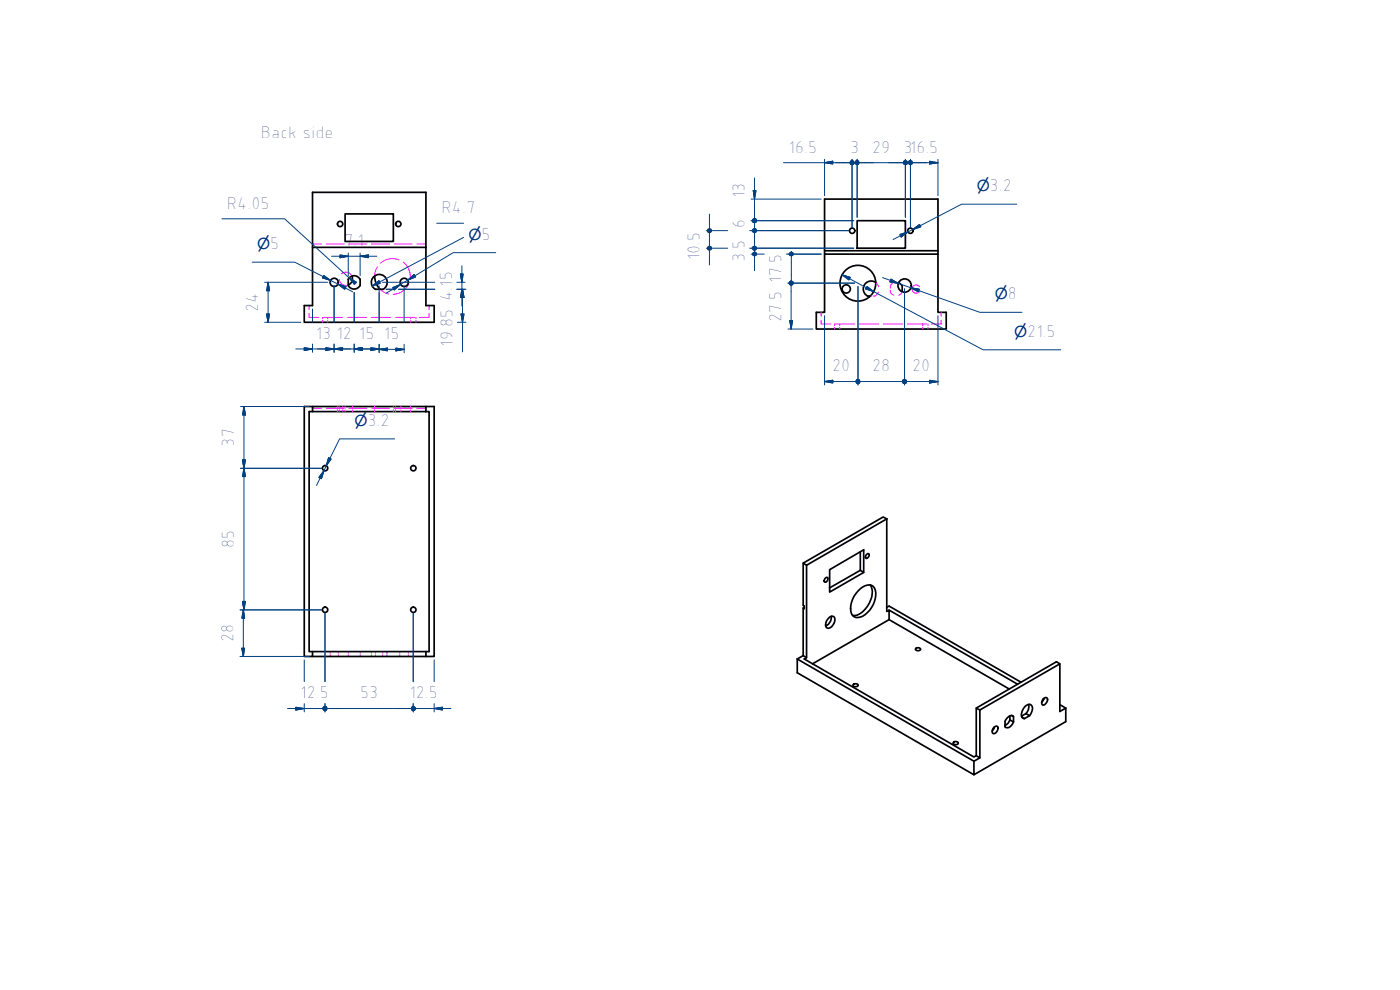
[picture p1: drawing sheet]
<svg xmlns="http://www.w3.org/2000/svg" width="420mm" height="297mm" viewBox="0 0 420 297" stroke-linecap="round" stroke-linejoin="round" font-family="sans-serif">
<defs><g id="words">
<g font-size="5.3" fill="#000080">
<text x="78.3" y="41.5">Back side</text>
<text x="236.7" y="45.8">16.5</text>
<text x="255.1" y="45.8">3</text>
<text x="261.7" y="45.8">29</text>
<text x="271.1" y="45.8">316.5</text>
<text x="223.4" y="59.5" transform="rotate(-90 223.4 59.5)">13</text>
<text x="297" y="57.4">3.2</text>
<text x="68.1" y="62.6">R4.05</text>
<text x="132.5" y="63.9">R4.7</text>
<text x="144.5" y="71.9">5</text>
<text x="223.4" y="68.4" transform="rotate(-90 223.4 68.4)">6</text>
<text x="81.1" y="74.8">5</text>
<text x="103.4" y="73.9">7.1</text>
<text x="209.9" y="78.2" transform="rotate(-90 209.9 78.2)">10.5</text>
<text x="223.4" y="78.7" transform="rotate(-90 223.4 78.7)">3.5</text>
<text x="234.4" y="84.9" transform="rotate(-90 234.4 84.9)">17.5</text>
<text x="302.5" y="89.8">8</text>
<text x="77.4" y="93.6" transform="rotate(-90 77.4 93.6)">24</text>
<text x="135.6" y="90.3" transform="rotate(-90 135.6 90.3)">4.15</text>
<text x="94.7" y="101.6">13</text>
<text x="101" y="101.6">12</text>
<text x="107.7" y="101.6">15</text>
<text x="115.2" y="101.8">15</text>
<text x="234.4" y="96.5" transform="rotate(-90 234.4 96.5)">27.5</text>
<text x="308.3" y="101.1">21.5</text>
<text x="135.8" y="104.1" transform="rotate(-90 135.8 104.1)">19.85</text>
<text x="249.7" y="111.4">20</text>
<text x="261.7" y="111.4">28</text>
<text x="273.7" y="111.4">20</text>
<text x="110.3" y="127.8">3.2</text>
<text x="70.2" y="134" transform="rotate(-90 70.2 134)">37</text>
<text x="70.2" y="164.5" transform="rotate(-90 70.2 164.5)">85</text>
<text x="70" y="192.7" transform="rotate(-90 70 192.7)">28</text>
<text x="90.1" y="209.5">12.5</text>
<text x="108.1" y="209.5">53</text>
<text x="122.9" y="209.5">12.5</text>
</g>
<g font-size="4.6" fill="#000080">
<text x="293.1" y="57.4">⌀</text>
<text x="140.7" y="71.9">⌀</text>
<text x="77.2" y="74.8">⌀</text>
<text x="298.6" y="89.8">⌀</text>
<text x="304.4" y="101.1">⌀</text>
<text x="106.4" y="127.8">⌀</text>
</g>
</g></defs>
<!-- layer: AM_3 -->
<g fill="none" stroke="#f0f" stroke-width=".3">
<path d="M93.8 73.2h2.7M97.9 73.2h5.4M104.6 73.2h5.5M111.5 73.2h5.4M118.3 73.2h5.4M119.8 78a5.3 5.3 0 0 0-5.6 .9M121 78.7a5.4 5.4 0 0 1 2.1 5.2M125.1 73.2h2.7M92.8 94v1.2h2.9M92.8 91.7v1.2M96.8 95.2v.5M96.8 96.2v.5"/>
<path d="M97.1 95.2h5.8M98.4 95.2v.5M98.4 96.2v.5M101.8 83.8a2.05 2.05 0 0 0 2.7 1.7M102.5 82.2a2.01 2.01 0 0 1 3.1 .6M104.3 95.2h5.7M111.5 95.2h5.8M113.3 80.1l-.8 1.7-.1 1M114 86.8l1.7 1.1 .9 .3M118.7 95.2h5.8M122.7 85.3l-.1 .1a5.4 5.4 0 0 1-4.6 2.9M123.3 95.2v.5"/>
<path d="M123.3 96.2v.5M124.8 95.2v.5M124.8 96.2v.5M128.8 94v1.2h-2.9M128.8 91.7v1.2M246.4 93.7v1.2M246.4 96.1v1.1h3M250.4 97.2v.5M250.4 98.2v.5M250.8 97.2h5.7M252 97.2v.5M252 98.2v.5"/>
<path d="M258 97.2h5.7M261.2 88.8h.5M262.8 84.8l.5 .5 .4 .8M263.6 87.6a1.61 1.61 0 0 1-1.5 1.2M265.2 97.2h5.8M267.2 87a1.37 1.37 0 0 0 1.1 1.6M267.8 85.1l-.6 .7v.6M268.7 84.8h1M270.8 87.6l-.4 .6-.7 .4M272.4 97.2h5.7M276 86a1.25 1.25 0 0 0-1.9-.2 1.25 1.25 0 0 0 0 1.9 1.25 1.25 0 0 0 1.9-.3M276.9 97.2v.5"/>
<path d="M276.9 98.2v.5M278.5 97.2v.5M278.5 98.2v.5M282.4 93.7v1.2M282.4 96.1v1.1h-2.8M93.8 122.5h2.7M97.9 122.5h5.4M101.2 122v.5M101.2 123v.5M101.8 122v.5M101.8 123v.5M102.9 122v.5"/>
<path d="M102.9 123v.5M103.6 122v.5M103.6 123v.5M104.6 122.5h5.5M105.8 122v.5M105.8 123v.5M111.5 122.5h5.4M112.4 122v.5M112.4 123v.5M118 122v.5M118 123v.5M118.3 122.5h5.4"/>
<path d="M118.7 122v.5M118.7 123v.5M120.3 122v.5M120.3 123v.5M123.2 122v.5M123.2 123v.5M125.1 122.5h2.7M99.1 195.5v.5M99.1 196.5v.5M101.5 195.5v.5M101.5 196.5v.5M104.5 195.5v.5"/>
<path d="M104.5 196.5v.5M108.1 195.5v.5M108.1 196.5v.5M111.4 195.5v.5M111.4 196.5v.5M112.7 195.5v.5M112.7 196.5v.5M114.9 195.5v.5M114.9 196.5v.5M116.1 195.5v.5M116.1 196.5v.5M120 195.5v.5"/>
<path d="M120 196.5v.5M122.6 195.5v.5M122.6 196.5v.5"/>
</g>
<!-- layer: AM_0 -->
<g fill="none" stroke="#000" stroke-width=".51">
<path d="M247.5 59.7h34v16.5h-34zM93.8 74.2v-16.5h34v34h2.5v5h-39v-5h2.5v-17.5h34M103.6 64.2h14.4v8.2h-14.4zM247.5 76.2v17.5h-2.5v5h39v-5h-2.5v-17.5M247.5 75.2h34M257.2 66.2h14.5v8.3h-14.5zM104.8 83.4a2.07 2.07 0 0 1 3.3 .3l-.1 2a2 2 0 0 1-3.5 0v-1.9zM105.6 82.8a2 2 0 0 1-1.1 2.7M112.5 82.8l.2 1.9 1.4 2.1M114.9 86.8h-2.2a2.38 2.38 0 0 1-.7-3.6 2.38 2.38 0 0 1 3.7 0 2.38 2.38 0 0 1-.8 3.6M262.9 84.8a2.38 2.38 0 0 0-3.5 .6 2.38 2.38 0 0 0 .9 3.4h.9M269.6 84.8l1.1 .9"/>
<path d="M270.8 85.8v1.8M93.8 122h34v1.5h-34zM93.8 122h-2.5v75h2.5v-1.5M93.8 123.5h-1v72h35M127.8 122h2.5v75h-2.5M127.8 123.5h1v72h-1M266.1 155.7v27.7l.7-.3v2.8l36.1 20.8M241 169v12.6l.4 .2v.9l-.4-.3 .4-.2M241 169l24-13.9 1.1 .6-24 13.9zM242.1 169.6v27.7l-.7 .4 50.9 29.4 .7-.4v-14.2l24.1-13.9 1 .6v14.3l1.7-1M247.8 173.3l.3-.1a.76 .76 0 0 1 .2 1 .76 .76 0 0 1-.9 .3v-.5zM258.2 165.6v5.5l-9.2 5.3"/>
<path d="M258.2 171.1l1 .7v-6.8l-10.2 5.9v6.8l10.2-5.9M258.2 176.6a3.1 3.1 0 0 1 3.9-.7 5.6 5.6 0 0 1-.5 6.4l-.6 .8a4.2 4.2 0 0 1-4.7 1.9 3.8 3.8 0 0 1-.8-4.2 8 8 0 0 1 2.7-4.2zM260 166.5l.5-.4a.76 .76 0 0 1 .2 1 .76 .76 0 0 1-.9 .3zM261.2 175.5a6.6 6.6 0 0 1-2 7.7 4 4 0 0 1-3.3 1.4M93.8 197h34M127.8 195.5v1.5M239.3 197.7l53 30.7 1.8-1-1.1-.7M239.3 197.7v4.2l53 30.6M241 182.4v14.3l-1.7 1M241 196.7l1.1 .6M248.7 185.4a1.03 1.03 0 0 1 1.8 0 2.58 2.58 0 0 1-2.2 3.1 1.7 1.7 0 0 1 0-2.6zM249.5 184.9l-.3 1.5-.6 .9-.8 .5"/>
<path d="M266.1 182.2l.7-.4 39.7 22.9M266.8 183.1l38.6 22.2M266.8 185.9l-23 13.3M274.8 194.7l.5-.3a.78 .78 0 0 1 1 .4 .83 .83 0 0 1-.8 .4 .83 .83 0 0 1-.7-.5zM318.1 199.2l-24 13.8M256 205.5l.5-.3a.75 .75 0 0 1 1.1 .5l-.4 .3a.78 .78 0 0 1-1.2-.5zM293 212.5l1.1 .5M294.1 213v14.4M298.3 218.2l1-.3a1.46 1.46 0 0 1-1.3 2.2 1.25 1.25 0 0 1 .3-1.9zM298.4 218.1l-.6 1.2M303.1 216a2.6 2.6 0 0 1-1.5 1.7M303.1 216l1.1 .6"/>
<path d="M303.1 214.8v1.2M303.6 214.7l.6 .3v1.6M304.2 215a1.16 1.16 0 0 0-1.9 .4l-.7 1.1v1.5a1.47 1.47 0 0 0 2.3-.8l.3-.6M306.6 214.9l1.3-.8 1.1 .6-1.6 .9-.7-.4M308.7 211.4l.1 .4a3.3 3.3 0 0 1-.9 2.3M309 214.7l.4-.5a1.71 1.71 0 0 0-.5-2.9 3.1 3.1 0 0 0-2.1 4l.6 .3M313.1 209.7l.1 .2M313.2 209.7l.6-.4h.3a1.46 1.46 0 0 1-1.2 2.2 1.25 1.25 0 0 1 .3-1.8zM313.3 209.5l-.6 1.2M318.1 211.4l1.7 1.1M319.8 212.5v4l-27.5 16v-4.1M286.3 222.6l.3-.1a.78 .78 0 0 1 1 .5 .82 .82 0 0 1-.8 .4 .82 .82 0 0 1-.7-.6z"/>
<circle cx="102.1" cy="67.2" r=".79"/>
<circle cx="119.5" cy="67.2" r=".79"/>
<circle cx="255.7" cy="69.2" r=".79"/>
<circle cx="273.2" cy="69.2" r=".79"/>
<circle cx="100.3" cy="84.7" r="1.24"/>
<circle cx="121.3" cy="84.7" r="1.24"/>
<circle cx="254" cy="86.7" r="1.24"/>
<circle cx="257.5" cy="85" r="5.4"/>
<circle cx="271.5" cy="85.7" r="2"/>
<circle cx="97.6" cy="140.5" r=".79"/>
<circle cx="124" cy="140.5" r=".79"/>
<circle cx="97.6" cy="183" r=".79"/>
<circle cx="124" cy="183" r=".79"/>
</g>
<!-- layer: AM_5 -->
<g fill="none" stroke="#004080" stroke-width=".3">
<path d="M225.4 59.7h21M226.1 57.2h.8l-.5 2.5zM226.4 53.4v20.8M235.1 48.8h20M247.5 48.8l2.4-.4v.8zM247.5 47.8v10.9M255.7 48.8h1.5M255.7 47.8v20.4M257.2 47.8v17.4M257.8 48.8h13.3M271.7 48.8h1.5M271.7 47.8v17.4"/>
<path d="M273.2 47.8v20.4M273.8 48.8h7.7M279 48.4l2.5 .4-2.5 .4zM281.5 47.8v10.9M66.6 65.6h18.8l21.2 19.4-.3-.3M75.7 78.7h12.8l10.7 5.4M99.5 76.9h13.6M102 76.5l2.5 .4-2.5 .4zM104.5 75.9v6.8M108.1 76.9l2.5-.4v.8zM108.1 75.9v6.8M131.1 67h8"/>
<path d="M138.6 79.7v12.1M139.1 71.2l-27.4 14.6M148.8 75.8h-12.8l-13.6 8.3M212 74.5h6.4M212 69.2h6.4M212.9 64.2v4.4M212.9 69.2v5.3M212.9 75.1v4.4M225 74.5h31.2M225 69.2h29.7M225.4 76.2h4M225.4 66.2h30.8"/>
<path d="M226.4 74.5v1.7M226.4 76.8v4.4M236 76.2h10.4M237.5 76.8v7.5M270.1 70.3l2.4-.7-2.1 1.5zM273.9 68.9l2.1-1.5 .4 .7zM273.9 68.9l-5.9 3M276.2 67.7l-2.3 1.2M305.1 61.3h-16.5l-14.7 7.6M79.4 96.7h10.9M79.4 84.7h18.9M80 94.2h.9l-.4 2.5z"/>
<path d="M80.5 84.7l.4 2.5h-.9zM80.5 84.7v12M93.8 92.7v3.9M97 83l8.9 4.6M97.2 82.7l2 1.4-2.4-.7zM98.8 84.7h.5M100.3 85.7v10.9M101.4 85.3l2.4 .7-.4 .8zM104.8 83.4l2.1 1.3-.5 .6zM106.3 87.7v8.9M111.7 85.8l2-1.5 .4 .7zM113.8 85.8v10.8"/>
<path d="M114.8 84.7h4.7M115.9 86.8h2.4M117.9 86.3l2.3-1-1.9 1.7zM119.6 86.8h10.9M119.7 84.7h3.2M121.3 85.7v11.1M122.4 84.1l1.9-1.7 .4 .7zM123.1 84.7h7.4M124.5 82.8l-8.5 5.1M137.1 84.7h2.5M137.1 86.8h2.7M137.3 96.7h2.5"/>
<path d="M138.2 82.2h.8l-.4 2.5zM138.4 94.2h.9l-.5 2.5zM138.6 86.8l.4 2.5h-.8zM138.8 86.8l.5 2.5h-.9zM138.8 86.8v18.8M236.5 98.7h7.5M236.5 84.9h20M237 96.2h.9l-.5 2.5zM237.4 85.6v13.1M247.5 94.7v20.8M252.7 82.5l2.4 .7-.3 .8zM252.7 82.5l42.3 22.5h23.3"/>
<path d="M257.5 86v29.5M260.2 86l2 1.5-2.4-.8zM264.9 83.3l10.8 3.9M267.4 83.7l2.2 1.3-2.5-.4zM271.5 86.7v28.8M273.4 86.3l2.4 .5-.2 .8zM273.4 86.3l20.7 7.4h12.6M281.5 94.7v20.8M88.8 104.7h25M91.3 104.3l2.5 .4-2.5 .4zM93.8 103.2v2.5M97.8 104.3l2.5 .4-2.5 .4z"/>
<path d="M100.3 104.7l2.5-.4v.8zM100.3 103.2v2.5M106.3 104.7l2.5-.4v.8zM106.3 103.2v2.5M111.3 104.3l2.5 .4-2.5 .4zM113.8 104.8l2.5-.4v.9zM113.8 103.3v2.5M113.8 104.8h7.5M118.8 104.4l2.5 .4-2.5 .5zM121.3 103.3v2.5M247.5 114.5l2.4-.4v.8zM247.5 114.5h9.4"/>
<path d="M258.1 114.5h12.7M272.1 114.5h9.4M279 114.1l2.5 .4-2.5 .4zM72.2 122h20.6M72.8 138h.9l-.5 2.5zM73.2 122l.5 2.5h-.9zM73.2 122v61M97.9 139.7l-2.9 6M98.6 137.3l.8 .4-1.5 2zM99 137.5l-1.1 2.2M118.4 131.7h-16.5l-4 8M72.2 140.5h24.3"/>
<path d="M73.2 140.5l.5 2.5h-.9zM97.2 141.2l-.7 2.4-.8-.4zM72 197h20.8M72 183h24.5M72.6 194.5h.8l-.4 2.5zM72.8 180.5h.9l-.5 2.5zM73 183l.4 2.5h-.8zM73 183v14M91.3 198v6.5M97.5 184v20.5M124 184v20.5M130.3 198v6.5"/>
<path d="M86.3 212.6h11.2M88.8 212.2l2.5 .4-2.5 .4zM91.3 211.1v2.5M97.5 211.1v2.5M98.2 212.6h25.2M124 212.6h11.3M124 211.1v2.5M130.3 212.6l2.5-.4v.8zM130.3 211.1v2.5"/>
</g>
<g fill="#004080" stroke="#004080" stroke-width=".3">
<path d="M80.5 84.7l.4 2.5z"/>
<path d="M80.5 84.7l.4 2.5h-.9z"/>
<path d="M80 94.2l.5 2.5z"/>
<path d="M80 94.2h.9l-.4 2.5z"/>
<path d="M122.4 84.1l1.9-1.7z"/>
<path d="M122.4 84.1l1.9-1.7 .4 .7z"/>
<path d="M118.3 87l1.9-1.7z"/>
<path d="M117.9 86.3l2.3-1-1.9 1.7z"/>
<path d="M138.6 86.8l.4 2.5z"/>
<path d="M138.6 86.8l.4 2.5h-.8z"/>
<path d="M138.2 82.2l.4 2.5z"/>
<path d="M138.2 82.2h.8l-.4 2.5z"/>
<path d="M138.4 94.2l.4 2.5z"/>
<path d="M138.4 94.2h.9l-.5 2.5z"/>
<path d="M138.8 86.8l.5 2.5z"/>
<path d="M138.8 86.8l.5 2.5h-.9z"/>
<path d="M91.3 105.1l2.5-.4z"/>
<path d="M91.3 104.3l2.5 .4-2.5 .4z"/>
<path d="M100.3 104.7l2.5-.4z"/>
<path d="M100.3 104.7l2.5-.4v.8z"/>
<path d="M97.8 105.1l2.5-.4z"/>
<path d="M97.8 104.3l2.5 .4-2.5 .4z"/>
<path d="M106.3 104.7l2.5-.4z"/>
<path d="M106.3 104.7l2.5-.4v.8z"/>
<path d="M111.3 105.1l2.5-.4z"/>
<path d="M111.3 104.3l2.5 .4-2.5 .4z"/>
<path d="M113.8 104.8l2.5-.4z"/>
<path d="M113.8 104.8l2.5-.4v.9z"/>
<path d="M118.8 105.3l2.5-.5z"/>
<path d="M118.8 104.4l2.5 .4-2.5 .5z"/>
<path d="M96.8 83.4l2.4 .7z"/>
<path d="M97.2 82.7l2 1.4-2.4-.7z"/>
<path d="M101.4 85.3l2.4 .7z"/>
<path d="M101.4 85.3l2.4 .7-.4 .8z"/>
<path d="M104.8 83.4l2.1 1.3z"/>
<path d="M104.8 83.4l2.1 1.3-.5 .6z"/>
<path d="M102 77.3l2.5-.4z"/>
<path d="M102 76.5l2.5 .4-2.5 .4z"/>
<path d="M108.1 76.9l2.5-.4z"/>
<path d="M108.1 76.9l2.5-.4v.8z"/>
<path d="M111.7 85.8l2-1.5z"/>
<path d="M111.7 85.8l2-1.5 .4 .7z"/>
<path d="M72.8 138l.4 2.5z"/>
<path d="M72.8 138h.9l-.5 2.5z"/>
<path d="M73.2 122l.5 2.5z"/>
<path d="M73.2 122l.5 2.5h-.9z"/>
<path d="M73 183l.4 2.5z"/>
<path d="M73 183l.4 2.5h-.8z"/>
<path d="M72.6 194.5l.4 2.5z"/>
<path d="M72.6 194.5h.8l-.4 2.5z"/>
<path d="M72.8 180.5l.4 2.5z"/>
<path d="M72.8 180.5h.9l-.5 2.5z"/>
<path d="M73.2 140.5l.5 2.5z"/>
<path d="M73.2 140.5l.5 2.5h-.9z"/>
<path d="M98.6 137.3l-.7 2.4z"/>
<path d="M98.6 137.3l.8 .4-1.5 2z"/>
<path d="M97.2 141.2l-.7 2.4z"/>
<path d="M97.2 141.2l-.7 2.4-.8-.4z"/>
<path d="M88.8 213l2.5-.4z"/>
<path d="M88.8 212.2l2.5 .4-2.5 .4z"/>
<path d="M96.9 212.6l.6 .6-.4-.2z"/>
<path d="M96.9 212.6l1.1 .4-.5 .2z"/>
<path d="M96.9 212.6h1.3l-.2 .4z"/>
<path d="M96.9 212.6l1.1-.5 .2 .5z"/>
<path d="M96.9 212.6l.6-.7 .5 .2z"/>
<path d="M97.1 212.1l.4-.2-.6 .7z"/>
<path d="M97.1 212.1l-.2 .5z"/>
<path d="M124 211.9l.5 .2 .2 .5z"/>
<path d="M123.6 212.1l.4-.2 .7 .7z"/>
<path d="M123.6 212.1l1.1 .5h-1.3z"/>
<path d="M123.4 212.6h1.3l-1.1 .4z"/>
<path d="M123.6 213l1.1-.4-.7 .6z"/>
<path d="M124 213.2l.7-.6-.2 .4z"/>
<path d="M124.7 212.6l-.2 .4z"/>
<path d="M130.3 212.6l2.5-.4z"/>
<path d="M130.3 212.6l2.5-.4v.8z"/>
<path d="M247.5 114.5l2.4-.4z"/>
<path d="M247.5 114.5l2.4-.4v.8z"/>
<path d="M257.5 113.8l.4 .2 .2 .5z"/>
<path d="M257 114l.5-.2 .6 .7z"/>
<path d="M257 114l1.1 .5h-1.2z"/>
<path d="M256.9 114.5h1.2l-1.1 .4z"/>
<path d="M257 114.9l1.1-.4-.6 .6z"/>
<path d="M258.1 114.5l-.2 .4-.4 .2z"/>
<path d="M258.1 114.5l-.2 .4z"/>
<path d="M256.9 114.5l.6 .6-.5-.2z"/>
<path d="M256.9 114.5l1 .4-.4 .2z"/>
<path d="M256.9 114.5h1.2l-.2 .4z"/>
<path d="M256.9 114.5l1-.5 .2 .5z"/>
<path d="M256.9 114.5l.6-.7 .4 .2z"/>
<path d="M257 114l.5-.2-.6 .7z"/>
<path d="M257 114l-.1 .5z"/>
<path d="M271.5 113.8l.4 .2 .2 .5z"/>
<path d="M271 114l.5-.2 .6 .7z"/>
<path d="M271 114l1.1 .5h-1.3z"/>
<path d="M270.8 114.5h1.3l-1.1 .4z"/>
<path d="M271 114.9l1.1-.4-.6 .6z"/>
<path d="M271.5 115.1l.6-.6-.2 .4z"/>
<path d="M272.1 114.5l-.2 .4z"/>
<path d="M270.8 114.5l.7 .6-.5-.2z"/>
<path d="M270.8 114.5l1.1 .4-.4 .2z"/>
<path d="M270.8 114.5h1.3l-.2 .4z"/>
<path d="M270.8 114.5l1.1-.5 .2 .5z"/>
<path d="M271.5 113.8l.4 .2-1.1 .5z"/>
<path d="M271 114l.5-.2-.7 .7z"/>
<path d="M271 114l-.2 .5z"/>
<path d="M279 114.9l2.5-.4z"/>
<path d="M279 114.1l2.5 .4-2.5 .4z"/>
<path d="M247.5 48.8l2.4-.4z"/>
<path d="M247.5 48.8l2.4-.4v.8z"/>
<path d="M255.7 48.2l.5 .2 .1 .4z"/>
<path d="M255.3 48.4l.4-.2 .6 .6z"/>
<path d="M255.3 48.4l1 .4h-1.2z"/>
<path d="M255.1 48.8h1.2l-1 .4z"/>
<path d="M255.3 49.2l1-.4-.6 .6z"/>
<path d="M255.7 49.4l.6-.6-.1 .4z"/>
<path d="M256.3 48.8l-.1 .4z"/>
<path d="M256.6 48.8l.6 .6-.4-.2z"/>
<path d="M256.6 48.8l1.1 .4-.5 .2z"/>
<path d="M256.6 48.8h1.2l-.1 .4z"/>
<path d="M256.6 48.8l1.1-.4 .1 .4z"/>
<path d="M257.2 48.2l.5 .2-1.1 .4z"/>
<path d="M256.8 48.4l.4-.2-.6 .6z"/>
<path d="M256.8 48.4l-.2 .4z"/>
<path d="M271.7 48.2l.5 .2 .2 .4z"/>
<path d="M271.3 48.4l.4-.2 .7 .6z"/>
<path d="M271.3 48.4l1.1 .4h-1.3z"/>
<path d="M271.1 48.8h1.3l-1.1 .4z"/>
<path d="M271.3 49.2l1.1-.4-.7 .6z"/>
<path d="M271.7 49.4l.7-.6-.2 .4z"/>
<path d="M272.4 48.8l-.2 .4z"/>
<path d="M272.6 48.8l.6 .6-.4-.2z"/>
<path d="M272.6 48.8l1.1 .4-.5 .2z"/>
<path d="M272.6 48.8h1.2l-.1 .4z"/>
<path d="M272.6 48.8l1.1-.4 .1 .4z"/>
<path d="M273.2 48.2l.5 .2-1.1 .4z"/>
<path d="M272.8 48.4l.4-.2-.6 .6z"/>
<path d="M272.8 48.4l-.2 .4z"/>
<path d="M279 49.2l2.5-.4z"/>
<path d="M279 48.4l2.5 .4-2.5 .4z"/>
<path d="M237 96.2l.4 2.5z"/>
<path d="M237 96.2h.9l-.5 2.5z"/>
<path d="M237 84.5l.4-.2-.5 .6z"/>
<path d="M237.4 84.3l-.4 1.1-.1-.5z"/>
<path d="M237.4 84.3v1.3l-.4-.2z"/>
<path d="M237.4 84.3l.5 1.1-.5 .2z"/>
<path d="M237.4 84.3l.7 .6-.2 .5z"/>
<path d="M237.4 84.3l.5 .2 .2 .4z"/>
<path d="M237.4 84.3l.5 .2z"/>
<path d="M238.1 84.9l-.2 .5-.4 .2z"/>
<path d="M237.9 84.5l.2 .4-.6 .7z"/>
<path d="M237.5 84.3l.4 .2-.4 1.1z"/>
<path d="M237 84.5l.5-.2v1.3z"/>
<path d="M237 84.5l.5 1.1-.6-.7z"/>
<path d="M236.9 84.9l.6 .7-.5-.2z"/>
<path d="M237 85.4l.5 .2z"/>
<path d="M237 75.8l.5-.2-.6 .6z"/>
<path d="M236.9 76.2l.6-.6-.5 1z"/>
<path d="M237.5 75.6v1.2l-.5-.2z"/>
<path d="M237.5 75.6l.4 1-.4 .2z"/>
<path d="M237.5 75.6l.6 .6-.2 .4z"/>
<path d="M237.5 75.6l.4 .2 .2 .4z"/>
<path d="M237.5 75.6l.4 .2z"/>
<path d="M226 75.8l.4-.2-.6 .6z"/>
<path d="M225.8 76.2l.6-.6-.4 1z"/>
<path d="M226.4 75.6v1.2l-.4-.2z"/>
<path d="M226.4 75.6l.5 1-.5 .2z"/>
<path d="M226.4 75.6l.7 .6-.2 .4z"/>
<path d="M226.4 75.6l.5 .2 .2 .4z"/>
<path d="M226.4 75.6l.5 .2z"/>
<path d="M227.1 74.5l-.2 .4-.5 .2z"/>
<path d="M226.9 74l.2 .5-.7 .6z"/>
<path d="M226.4 73.8l.5 .2-.5 1.1z"/>
<path d="M226 74l.4-.2v1.3z"/>
<path d="M226 74l.4 1.1-.6-.6z"/>
<path d="M225.8 74.5l.6 .6-.4-.2z"/>
<path d="M226 74.9l.4 .2z"/>
<path d="M212.5 74l.4-.2-.6 .7z"/>
<path d="M212.9 73.8l-.4 1.1-.2-.4z"/>
<path d="M212.9 73.8v1.3l-.4-.2z"/>
<path d="M212.9 73.8l.5 1.1-.5 .2z"/>
<path d="M212.9 73.8l.7 .7-.2 .4z"/>
<path d="M212.9 73.8l.5 .2 .2 .5z"/>
<path d="M212.9 73.8l.5 .2z"/>
<path d="M213.6 69.2l-.2 .4-.5 .2z"/>
<path d="M213.4 68.8l.2 .4-.7 .6z"/>
<path d="M212.9 68.6l.5 .2-.5 1z"/>
<path d="M212.5 68.8l.4-.2v1.2z"/>
<path d="M212.5 68.8l.4 1-.6-.6z"/>
<path d="M212.3 69.2l.6 .6-.4-.2z"/>
<path d="M212.5 69.6l.4 .2z"/>
<path d="M226 68.8l.4-.2-.6 .6z"/>
<path d="M225.8 69.2l.6-.6-.4 1z"/>
<path d="M226.4 68.6v1.2l-.4-.2z"/>
<path d="M226.4 68.6l.5 1-.5 .2z"/>
<path d="M226.4 68.6l.7 .6-.2 .4z"/>
<path d="M226.4 68.6l.5 .2 .2 .4z"/>
<path d="M226.4 68.6l.5 .2z"/>
<path d="M227.1 66.2l-.2 .5-.5 .2z"/>
<path d="M226.9 65.8l.2 .4-.7 .7z"/>
<path d="M226.4 65.6l.5 .2-.5 1.1z"/>
<path d="M226 65.8l.4-.2v1.3z"/>
<path d="M226 65.8l.4 1.1-.6-.7z"/>
<path d="M225.8 66.2l.6 .7-.4-.2z"/>
<path d="M226 66.7l.4 .2z"/>
<path d="M226 65.8l.4-.2-.6 .6z"/>
<path d="M225.8 66.2l.6-.6-.4 1.1z"/>
<path d="M226.4 65.6v1.3l-.4-.2z"/>
<path d="M226.4 65.6l.5 1.1-.5 .2z"/>
<path d="M226.4 65.6l.7 .6-.2 .5z"/>
<path d="M226.4 65.6l.5 .2 .2 .4z"/>
<path d="M226.4 65.6l.5 .2z"/>
<path d="M226.1 57.2l.3 2.5z"/>
<path d="M226.1 57.2h.8l-.5 2.5z"/>
<path d="M273.9 68.9l2.1-1.5z"/>
<path d="M273.9 68.9l2.1-1.5 .4 .7z"/>
<path d="M270.4 71.1l2.1-1.5z"/>
<path d="M270.1 70.3l2.4-.7-2.1 1.5z"/>
<path d="M273.4 86.3l2.4 .5z"/>
<path d="M273.4 86.3l2.4 .5-.2 .8z"/>
<path d="M267.1 84.6l2.5 .4z"/>
<path d="M267.4 83.7l2.2 1.3-2.5-.4z"/>
<path d="M259.8 86.7l2.4 .8z"/>
<path d="M260.2 86l2 1.5-2.4-.8z"/>
<path d="M252.7 82.5l2.4 .7z"/>
<path d="M252.7 82.5l2.4 .7-.3 .8z"/>
</g>
<use href="#words"/>
</svg>
